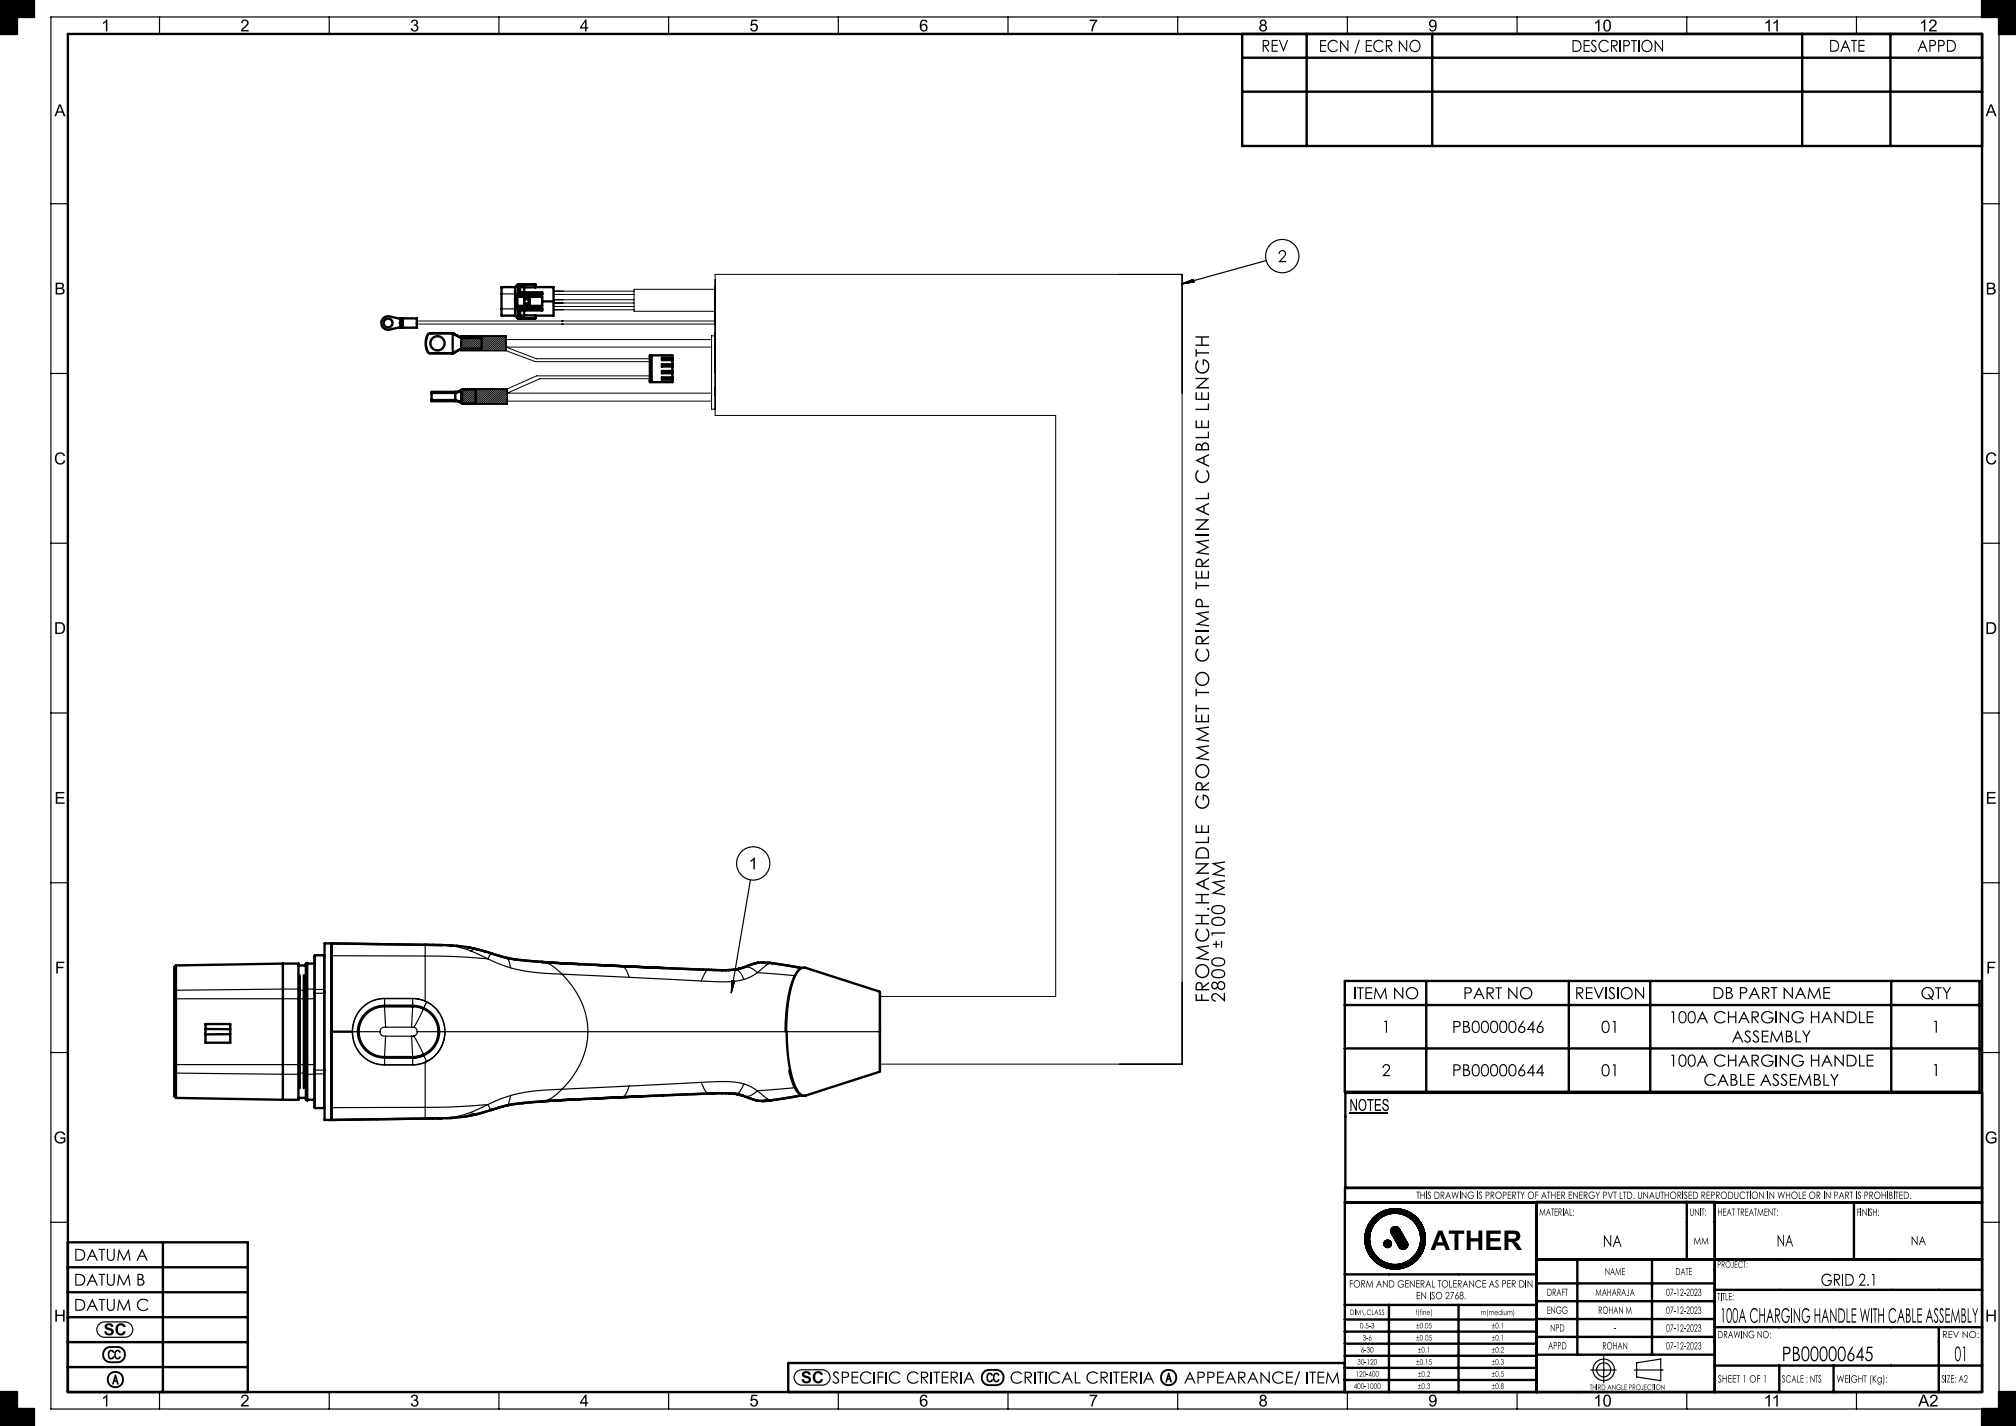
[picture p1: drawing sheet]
<svg xmlns="http://www.w3.org/2000/svg" width="594mm" height="420mm" viewBox="0 0 594 420" stroke-linecap="round" stroke-linejoin="round" font-family="sans-serif">
<defs><g id="words">
<text font-size="8" x="421.5" y="368.2">ATHER</text>
<g font-size="5.9">
<text x="360.9" y="276.4" transform="rotate(-90 360.9 276.4)">100 MM</text>
<text x="356.2" y="295.3" transform="rotate(-90 356.2 295.3)">FROMCH.HANDLE GROMMET TO CRIMP TERMINAL CABLE LENGTH</text>
<text x="360.9" y="295.3" transform="rotate(-90 360.9 295.3)">2800</text>
<text x="506.8" y="389.6">100A CHARGING HANDLE WITH CABLE ASSEMBLY</text>
<text x="525" y="400.9">PB00000645</text>
<text x="575.9" y="400.9">01</text>
</g>
<text font-size="5.3" x="31.2" y="408.1">Ⓐ</text>
<text font-size="5" x="360.9" y="279.4" transform="rotate(-90 360.9 279.4)">±</text>
<g font-size="4.9">
<text x="29.8" y="9.3">1</text>
<text x="70.8" y="9.3">2</text>
<text x="120.8" y="9.3">3</text>
<text x="170.8" y="9.2">4</text>
<text x="220.8" y="9.2">5</text>
<text x="270.8" y="9.3">6</text>
<text x="320.8" y="9.2">7</text>
<text x="370.8" y="9.3">8</text>
<text x="420.8" y="9.3">9</text>
<text x="469.5" y="9.3">10</text>
<text x="519.6" y="9.3">11</text>
<text x="565.5" y="9.3">12</text>
<text x="371.6" y="15.3">REV</text>
<text x="388.6" y="15.3">ECN / ECR NO</text>
<text x="463" y="15.3">DESCRIPTION</text>
<text x="538.9" y="15.3">DATE</text>
<text x="564.9" y="15.3">APPD</text>
<text x="16" y="34.3">A</text>
<text x="585" y="34.3">A</text>
<text x="376.5" y="77.2">2</text>
<text x="16" y="86.7">B</text>
<text x="585" y="86.7">B</text>
<text x="15.9" y="136.8">C</text>
<text x="584.9" y="136.8">C</text>
<text x="15.9" y="186.7">D</text>
<text x="584.9" y="186.7">D</text>
<text x="16" y="236.7">E</text>
<text x="585" y="236.7">E</text>
<text x="220.6" y="256.1">1</text>
<text x="16.2" y="286.7">F</text>
<text x="585.2" y="286.7">F</text>
<text x="398.7" y="294.3">ITEM NO</text>
<text x="431.1" y="294.3">PART NO</text>
<text x="464" y="294.3">REVISION</text>
<text x="504.5" y="294.2">DB PART NAME</text>
<text x="565.8" y="294.3">QTY</text>
<text x="407.1" y="304.2">1</text>
<text x="427.8" y="304.2">PB00000646</text>
<text x="471.7" y="304.2">01</text>
<text x="491.7" y="301.4">100A CHARGING HANDLE</text>
<text x="569.1" y="304.2">1</text>
<text x="510.2" y="307">ASSEMBLY</text>
<text x="407.1" y="317">2</text>
<text x="427.8" y="317">PB00000644</text>
<text x="471.7" y="317">01</text>
<text x="491.7" y="314.1">100A CHARGING HANDLE</text>
<text x="569.1" y="316.9">1</text>
<text x="501.9" y="319.8">CABLE ASSEMBLY</text>
<text x="397.6" y="327.2">NOTES</text>
<text x="15.8" y="336.8">G</text>
<text x="584.8" y="336.8">G</text>
<text x="21.7" y="371.3">DATUM A</text>
<text x="472.2" y="367.2">NA</text>
<text x="523.5" y="367.1">NA</text>
<text x="21.7" y="378.7">DATUM B</text>
<text x="536.4" y="378.7">GRID 2.1</text>
<text x="15.9" y="389.2">H</text>
<text x="21.7" y="386.1">DATUM C</text>
<text x="584.9" y="389.2">H</text>
<text x="30.5" y="393.3">SC</text>
<text x="29.8" y="414.3">1</text>
<text x="70.8" y="414.3">2</text>
<text x="120.8" y="414.3">3</text>
<text x="170.8" y="414.2">4</text>
<text x="220.8" y="414.2">5</text>
<text x="270.8" y="414.3">6</text>
<text x="320.8" y="414.2">7</text>
<text x="370.8" y="414.3">8</text>
<text x="420.8" y="414.3">9</text>
<text x="469.5" y="414.3">10</text>
<text x="519.6" y="414.3">11</text>
<text x="565.2" y="414.3">A2</text>
</g>
<text font-size="3.7" x="563" y="366.7">NA</text>
<g font-size="2.9">
<text x="417.3" y="353.1">THIS DRAWING IS PROPERTY OF ATHER ENERGY PVT LTD. UNAUTHORISED REPRODUCTION IN WHOLE OR IN PART IS PROHIBITED.</text>
<text x="453.5" y="358.1">MATERIAL:</text>
<text x="497.8" y="358.1">UNIT:</text>
<text x="506" y="358.1">HEAT TREATMENT:</text>
<text x="547" y="358.1">FINISH:</text>
<text x="499" y="366.6">MM</text>
<text x="472.9" y="375.6">NAME</text>
<text x="493.6" y="375.6">DATE</text>
<text x="397.5" y="379.2">FORM AND GENERAL TOLERANCE AS PER DIN</text>
<text x="417.2" y="382.6">EN ISO 2768.</text>
<text x="455.8" y="381.7">DRAFT</text>
<text x="470" y="381.7">MAHARAJA</text>
<text x="490.9" y="381.7">07-12-2023</text>
<text x="506" y="383">TITLE:</text>
<text x="455.8" y="387">ENGG</text>
<text x="470.9" y="387">ROHAN M</text>
<text x="490.9" y="387">07-12-2023</text>
<text x="456.7" y="392.2">NPD</text>
<text x="475.5" y="392.2">-</text>
<text x="490.9" y="392.2">07-12-2023</text>
<text x="506.1" y="394.1">DRAWING NO:</text>
<text x="456.1" y="397.4">APPD</text>
<text x="472.1" y="397.5">ROHAN</text>
<text x="490.9" y="397.5">07-12-2023</text>
<text x="506.1" y="407.2">SHEET 1 OF 1</text>
<text x="525" y="407.2">SCALE : NTS</text>
<text x="541.1" y="407.2">WEIGHT (Kg):</text>
<text x="572" y="407.2">SIZE: A2</text>
</g>
<text font-size="2.8" x="572.2" y="394.1">REV NO:</text>
<text font-size="2.6" x="506" y="373.4">PROJECT:</text>
<g font-size="2.2">
<text x="397.7" y="387.3">DIM\.CLASS</text>
<text x="417.1" y="387.3">f(fine)</text>
<text x="436.3" y="387.3">m(medium)</text>
<text x="400.7" y="391.2">0.5-3</text>
<text x="401.5" y="394.8">3-6</text>
<text x="417.2" y="391.2">±0.05</text>
<text x="417.2" y="394.8">±0.05</text>
<text x="439.5" y="391.2">±0.1</text>
<text x="439.5" y="394.8">±0.1</text>
<text x="399.9" y="401.9">30-120</text>
<text x="400.9" y="398.4">6-30</text>
<text x="417.2" y="401.9">±0.15</text>
<text x="417.8" y="398.4">±0.1</text>
<text x="439.5" y="398.4">±0.2</text>
<text x="439.5" y="401.9">±0.3</text>
<text x="399.4" y="405.5">120-400</text>
<text x="417.8" y="405.5">±0.2</text>
<text x="439.5" y="405.5">±0.5</text>
<text x="398.8" y="409">400-1000</text>
<text x="417.8" y="409">±0.3</text>
<text x="439.5" y="409">±0.8</text>
<text x="468.4" y="409.4">THIRD ANGLE PROJECTION</text>
</g>
</g></defs>
<g fill="none" stroke="#000" stroke-width=".35">
<path d="M0 1.2h10M0 1.1h10M0 1h10M0 .9h10M0 .8h10M0 .7h10M0 .6h10M0 .5h10M0 .4h10M0 .3h10M0 .2h10M0 .1h10"/>
<path d="M0 0h10M0 10h5M0 9.9h5M0 9.8h5M0 9.7h5M0 9.6h5M0 9.5h5M0 9.4h5M0 9.3h5M0 9.2h5M0 9.1h5M0 9h5"/>
<path d="M0 8.9h5M0 8.8h5M0 8.7h5M0 8.6h5M0 8.5h5M0 8.4h5M0 8.3h5M0 8.2h5M0 8.1h5M0 8h5M0 7.9h5M0 7.8h5"/>
<path d="M0 7.7h5M0 7.6h5M0 7.5h5M0 7.4h5M0 7.3h5M0 7.2h5M0 7.1h5M0 7h5M0 6.9h5M0 6.8h5M0 6.7h5M0 6.6h5"/>
<path d="M0 6.5h5M0 6.4h5M0 6.3h5M0 6.2h5M0 6.1h5M0 6h5M0 5.9h5M0 5.8h5M0 5.7h5M0 5.6h5M0 5.5h5M0 5.4h5"/>
<path d="M0 5.3h5M0 5.2h5M0 5.1h5M0 5h5M0 4.9h10M0 4.8h10M0 4.7h10M0 4.6h10M0 4.5h10M0 4.4h10M0 4.3h10M0 4.2h10"/>
<path d="M0 4.1h10M0 4h10M0 3.9h10M0 3.8h10M0 3.7h10M0 3.6h10M0 3.5h10M0 3.4h10M0 3.3h10M0 3.2h10M0 3.1h10M0 3h10"/>
<path d="M0 2.9h10M0 2.8h10M0 2.7h10M0 2.6h10M0 2.5h10M0 2.4h10M0 2.3h10M0 2.2h10M0 2.1h10M0 2h10M0 1.9h10M0 1.8h10"/>
<path d="M0 1.7h10M0 1.6h10M0 1.5h10M0 1.4h10M0 1.3h10M47 5v5M97 5v5M147 5v5M197 5v5M247 5v5M297 5v5M347 5v5"/>
<path d="M397 5v5M447 5v5M497 5v5M547 5v5M584 1.2h10M584 1.1h10M584 1h10M584 .9h10M584 .8h10M584 .7h10M584 .6h10M584 .5h10"/>
<path d="M584 .4h10M584 .3h10M584 .2h10M584 .1h10M584 0h10M584 4.9h10M584 4.8h10M584 4.7h10M584 4.6h10M584 4.5h10M584 4.4h10M584 4.3h10"/>
<path d="M584 4.2h10M584 4.1h10M584 4h10M584 3.9h10M584 3.8h10M584 3.7h10M584 3.6h10M584 3.5h10M584 3.4h10M584 3.3h10M584 3.2h10M584 3.1h10"/>
<path d="M584 3h10M584 2.9h10M584 2.8h10M584 2.7h10M584 2.6h10M584 2.5h10M584 2.4h10M584 2.3h10M584 2.2h10M584 2.1h10M584 2h10M584 1.9h10"/>
<path d="M584 1.8h10M584 1.7h10M584 1.6h10M584 1.5h10M584 1.4h10M584 1.3h10M589 10h5M589 9.9h5M589 9.8h5M589 9.7h5M589 9.6h5M589 9.5h5"/>
<path d="M589 9.4h5M589 9.3h5M589 9.2h5M589 9.1h5M589 9h5M589 8.9h5M589 8.8h5M589 8.7h5M589 8.6h5M589 8.5h5M589 8.4h5M589 8.3h5"/>
<path d="M589 8.2h5M589 8.1h5M589 8h5M589 7.9h5M589 7.8h5M589 7.7h5M589 7.6h5M589 7.5h5M589 7.4h5M589 7.3h5M589 7.2h5M589 7.1h5"/>
<path d="M589 7h5M589 6.9h5M589 6.8h5M589 6.7h5M589 6.6h5M589 6.5h5M589 6.4h5M589 6.3h5M589 6.2h5M589 6.1h5M589 6h5M589 5.9h5"/>
<path d="M589 5.8h5M589 5.7h5M589 5.6h5M589 5.5h5M589 5.4h5M589 5.3h5M589 5.2h5M589 5.1h5M589 5h5M589 5v410M594 5h-579v410h579M15 60h5"/>
<path d="M373.1 76.7l-24.8 6.9M584 60h5M117.8 93.9v2.5M118.8 93.8v2.7M118.8 93.8h.1M118.8 96.5h.1M125.9 98.7l.2 .1M126.1 98.8l-.4 2v1.3l.4 1.3M126.8 98.4l-.7 .4M126.8 98.1v.3M126.8 98.4h6.5M133.3 98.4h.1"/>
<path d="M133.3 98.1v.3M133.3 98.4v5.5M133.4 98.4l.1 .1M133.5 98.5v5.2M133.5 98.5l2.4 1.1-.4-.3M133.5 98.2l-.1 .2M133.7 98.3l-.2 .2M147.8 91h12M147.8 86.6h12M348.3 83.6l3.3-1.3 .2 .7zM351.4 83.1l.4-.1-1.4 .3M351.6 82.3l-.4 .2"/>
<path d="M351.7 82.4l-1.4 .4M351.7 82.5l-1.8 .5M351.7 82.6l-2.7 .7M351.7 82.7l-3.2 .9M351.8 82.8l-2.3 .6M351.8 82.8l-1.9 .5M15 110h5M126.1 103.4l.7 .5M126.1 103.4l-.2 .1M126.8 103.9v.2M126.8 103.9h6.5M127.2 117.7h7"/>
<path d="M127.2 115.9h7M133.3 103.9v.2M133.3 103.9h.1M133.4 103.8l.1 .3M133.5 103.7l.2 .2M133.5 103.7l-.1 .1M135.6 102.8l.3-.1-2.4 1M584 110h5M15 160h5M584 160h5M15 210h5M584 210h5"/>
<path d="M15 260h5M221.1 259.1l-5.6 33.3M584 260h5M125.3 278.3v3.3M130.1 278.4l4.3 .4 4.2 1.3M140.5 279.6h-.7l-1.2 .5M140.5 279.6h.1M51.3 294.2h41.3M87.9 291.3l-36.1 .4-.5 .3M87.9 291.7h2.2M90.5 291.2l-.4 .1M90.5 291.3h2.1"/>
<path d="M92.6 292.5h.3M92.9 291.4l-.3 .2M92.9 291.4v1.1M92.9 281.4v10M92.9 292.5v22.7M92.9 292.5h2.5M92.9 291.4h2.5M95.4 292.5h.2M95.4 291.4v1.1M95.4 291.4l.2 .2M95.4 281.4v10M95.4 292.5v22.7"/>
<path d="M97.6 281.5l27.7 .1M113.3 296.3v.3M113.3 296.6a7.4 7.4 0 0 0-7.5 7.3M113.3 296.6l.3 5.9M113.3 294.1l-2 .2-1.6 .6-1.6 .8-1.5 1.3-1.1 1.4-.9 1.7-.5 1.8-.2 2M113.3 294.1h.1M113.3 294.1v2.1M113.3 296.2v.1M113.3 294.1l8.3 .1M121.6 296.3h.1M121.6 296.3v.3h-8.3M121.6 294.2v2.1"/>
<path d="M121.6 296.3v.3M121.6 296.6l1.6 .1 1.6 .6M121.6 296.6l-.3 5.9M121.6 294.1v.1M121.6 294.1l1.9 .2 1.8 .6M124.8 297.3l.9 .5a7.3 7.3 0 0 1 3.3 6.1M124.8 297.3l-2.8 5.3M124.9 297l-.1 .3M125.3 281.6a189.2 189.2 0 0 1 18.5 .8M125.3 281.6v13.2M125.3 294.8l2.3 1.4 1.9 2.2 1.2 2.5 .4 3M125.3 294.8l-1.7-.5-1.6-.2h-9l-2.1 .3a9.8 9.8 0 0 0-7.1 9v.5"/>
<path d="M125.3 294.8v.1M125.3 294.9l.4 .2M125.7 295.1h.1M125.7 295.1l-.9 1.9M125.7 295.1l2.3 1.6 1.6 2.1 1.1 2.4 .3 2.6M138.6 280.1l5.2 2.3M143.8 282.4l3.4 1.5 3.2 1.1M144.8 280.8l-1 1.6M144.8 280.8h.1M149.5 282.2l.9 2.8M150.4 285l6.4 1.3 8.8 .6M159.6 283.3a9.8 9.8 0 0 1 6 3.6"/>
<path d="M165.2 283.7l11.7 .6M165.6 286.9a23.7 23.7 0 0 1 7.6 17M165.6 286.9l19.8 1M183.1 284.6a2.44 2.44 0 0 1 1.9 2.2l.4 1.1M185.4 287.9l21.2 1M208.7 285.6a1.93 1.93 0 0 0-1.3 1.5l-.8 1.8M215.7 288.8v.3M215.8 288.8l-.2 1.2M215.9 291l.3-2.1-.6 3M215.9 288.8l-.3 1.7M216 288.9l-.5 2.5M216 288.9l-.5 3"/>
<path d="M216.2 289.6l.2-.7-.4 1.6M216.4 288.9v.3M216.4 288.9l-.9 3.5M216.4 288.9l-.7-.1-.2 3.6M216.8 285.6a3.8 3.8 0 0 1 2.4 2.9M217.7 285.3l-.5 .1M219.1 284.9a4 4 0 0 1 4 1.6M219.2 288.5l-2.2 .4-2.5 .3-7.9-.3M222.6 283.7a7 7 0 0 1 3.6 .3M223.1 286.5l-1.8 1.1-2.1 .9M223.1 286.5l11.1 .9M226.2 284l-3.1 2.5"/>
<path d="M227.4 283.7l-1.2 .3M237.2 285a3.2 3.2 0 0 0-2.9 2.6l-1 3-.8 3.9-.5 4.7-.2 4.7M259.1 292v11.9M15 310h5M51.3 313.6h41.3M51.3 315.7l.5 .4 36.1 .3M87.9 316.1h2.2M90.1 316.4l.4 .1M90.5 316.4h2.1M92.6 316.1l.3 .2M92.6 315.2h.3M92.9 315.2v1.1"/>
<path d="M92.9 316.3v10.1M92.9 315.2h2.5M92.9 316.3h2.5M95.4 315.2v1.1M95.4 315.2h.2M95.4 316.3v10.1M95.6 316.1l-.2 .2M97.6 303.9v5.6M103.8 303.9l.2 1.8a9.4 9.4 0 0 0 8.7 8h9.5l3.1-.8M103.8 303.9h.1M103.9 303.9h1.9M103.9 303.9h.1"/>
<path d="M103.9 303.9l.4 2.7a9.3 9.3 0 0 0 9 7M105.8 303.9a7.4 7.4 0 0 0 7.5 7.3M105.8 303.9h6.2M112 303.9a1.38 1.38 0 0 0 1.6 1.3M113.3 311.2v2.4M113.3 311.2h8.3M113.3 313.6h.1M113.6 305.2l-.3 6M113.6 302.5l-.6 .1a1.19 1.19 0 0 0-1 1.3M113.6 302.5h7.7M113.6 305.2h7.7M121.3 302.5l.7 .1"/>
<path d="M121.3 305.2l.3 6M121.6 313.6h-8.3M121.6 313.6h.1M121.6 311.2v2.4M122 302.6l.7 .4 .2 .9M122 305.1l2.8 5.4M122 305.1l-.7 .1M122.1 311.2v.2M122.1 311.2h-.5M122.1 311.4v.1M122.9 303.9h6.1M122.9 303.9a1.17 1.17 0 0 1-.9 1.2"/>
<path d="M124.8 310.5l.1 .2M124.8 310.5l-2.7 .7M124.8 310.8l.9 1.8M125.3 312.9v13.3M125.3 312.8l-1.8 .6-1.9 .2M125.3 312.8v.1M125.7 312.6l-.4 .2M125.7 312.6h.1M129 303.9a7.3 7.3 0 0 1-4.2 6.6M131 303.8v.1M131 303.9l-.1 1.8-.5 1.7a9.6 9.6 0 0 1-4.7 5.2M131 303.9h.1"/>
<path d="M131 303.9h-1.6M131.1 303.9h42.1M131.1 303.9l-.4 2.9-1.2 2.6-1.9 2.1-2.3 1.4M173.2 303.9h58.6M173.2 303.9a24.3 24.3 0 0 1-7.6 16.9M185.4 319.9l-1 2.4-.6 .6-.6 .3M185.4 319.9l-19.8 .9M206.6 318.8l.5 1a3.6 3.6 0 0 0 1.6 2.3M206.6 318.8l7.8-.2 2.6 .2 2.2 .4M206.6 318.8l-21.2 1.1M219.2 319.2a3.8 3.8 0 0 1-2.4 3M219.2 319.2l2.2 .9 1.7 1.2"/>
<path d="M231.8 303.9h27.3M259.1 303.9v11.8M584 310h5M125.3 326.2v3.2M125.3 326.2h-27.7M138.6 327.7a24.8 24.8 0 0 1-8.5 1.7M138.6 327.7l1 .4h.9M143.8 325.3l1 1.6M143.8 325.3l-5.2 2.4M143.8 325.3a189.4 189.4 0 0 1-18.5 .9M144.9 326.9h-.1M150.4 322.7l-.9 2.8"/>
<path d="M150.4 322.7l-3 1-3.6 1.6M165.6 320.8a9.4 9.4 0 0 1-6 3.6M165.6 320.8l-8.8 .6-6.4 1.3M176.9 323.5l-11.7 .5M217.2 322.3l.8 .2M223.1 321.3a4 4 0 0 1-4 1.5M223.1 321.3l3.1 2.4M226.2 323.7a7 7 0 0 1-3.6 .3M226.2 323.7l1.2 .3M234.2 320.4l-11.1 .9M15 360h5M403.6 360h1.8"/>
<path d="M403.8 359.7h1.8M404 359.4h1.9M404.2 359.2h2M404.5 358.9h2.1M404.7 358.6h2.3M405.1 358.3h2.4M405.4 358h2.7M405.4 359.9h-1.8M405.5 359.8l-1.8 .1M405.6 359.7l-1.8 .1M405.7 359.6h-1.9M405.8 357.7h3.1"/>
<path d="M405.8 359.5l-1.9 .1M405.9 359.4l-1.9 .1M406 359.3h-1.9M406.1 357.5h3.7M406.1 359.2l-2 .1M406.3 357.4h9.5M406.3 359.1h-2.1M406.4 359h-2.1M406.4 357.3h9.3M406.5 358.9l-2.1 .1M406.6 357.2h9M406.6 357.1h8.9"/>
<path d="M406.7 358.8h-2.2M406.8 357.1h8.5M406.8 358.7l-2.2 .1M406.9 358.6l-2.2 .1M406.9 357h8.3M407.1 356.9h7.9M407.1 358.5h-2.3M407.2 356.8h7.7M407.3 358.4l-2.4 .1M407.4 356.8h7.3M407.4 358.3l-2.4 .1M407.6 356.7h6.9"/>
<path d="M407.6 358.2h-2.5M407.8 356.6h6.5M407.8 358.1l-2.6 .1M407.9 356.6h6.3M408 358l-2.7 .1M408.1 356.5h5.9M408.3 357.9h-2.8M408.4 356.4h5.3M408.5 357.8l-2.9 .1M408.7 356.3h4.8M408.8 357.7l-3.1 .1M408.8 356.3h4.5"/>
<path d="M409.2 356.2h3.7M409.2 357.6l-3.4 .1M409.6 357.5l-3.6 .1M409.6 356.1h2.9M410.3 356h1.5M410.5 357.4h-4.3M411.6 357.4h4.4M412.3 357.5h3.7M412.5 357.5l3.7 .1M412.9 357.6l3.4 .1M413.2 357.7h3.1M413.3 357.7l3.1 .1"/>
<path d="M413.6 357.8l3 .1M413.8 357.9h2.9M414 358h2.7M414.1 358l2.7 .1M414.3 358.1l2.6 .1M414.5 358.2h2.5M414.6 358.3h2.5M414.7 358.3l2.4 .1M414.9 358.4l2.3 .1M415 358.5h2.3M415.1 358.6h2.3M415.2 358.6l2.3 .1"/>
<path d="M415.3 358.7l2.2 .1M415.4 358.8h2.2M415.6 358.9h2.1M415.6 358.9l2.1 .1M415.7 359h2.1M415.8 359.1h2.1M415.9 359.2h2M416 359.2l2 .1M416.1 359.3h1.9M416.2 359.4h1.9M416.2 359.4l1.9 .1M416.3 359.5l1.9 .1"/>
<path d="M416.4 359.6h1.9M416.5 359.7h1.8M416.5 359.7l1.9 .1M416.6 359.8l1.8 .1M416.7 359.9h1.8M416.7 360h1.8M584 360h5M402.1 365.1h1.4M402.1 365h1.4M402.1 364.9h1.4M402.1 364.8h1.4M402.1 364.7h1.4"/>
<path d="M402.1 365.2h1.5M402.1 364.6h1.4M402.1 365.3h1.5M402.1 364.6h1.5M402.1 365.4h1.5M402.1 364.4h1.5M402.2 365.5h1.4M402.2 364.3h1.4M402.2 365.6h1.4M402.2 365.7h1.4M402.2 365.8h1.4M402.2 364h1.4"/>
<path d="M402.2 365.9h1.4M402.2 366h1.4M402.2 366.1h1.4M402.2 363.7h1.4M402.2 366.2h1.5M402.2 366.3h1.5M402.3 366.4h1.4M402.3 363.4h1.4M402.3 366.5h1.4M402.3 366.6h1.4M402.3 366.7h1.5M402.3 363.1h1.5"/>
<path d="M402.3 366.8h1.5M402.4 366.9h1.4M402.4 362.9h1.4M402.4 367h1.4M402.4 367h1.5M402.4 367.1h1.5M402.4 367.2h1.5M402.4 362.6h1.5M402.5 367.3h1.4M402.5 367.3h1.5M402.5 367.4h1.5M402.5 367.5h1.5"/>
<path d="M402.5 362.3h1.5M402.5 367.6h1.5M402.6 367.6h1.5M402.6 367.7h1.5M402.6 367.8h1.5M402.6 362h1.5M402.6 367.9h1.6M402.7 367.9h1.5M402.7 368h1.5M402.7 368.1h1.6M402.7 361.7h1.6M402.7 368.1l1.6 .1"/>
<path d="M402.8 368.2h1.5M402.8 368.3h1.6M402.8 368.4h1.6M402.9 361.4h1.5M402.9 368.4l1.6 .1M402.9 368.5h1.6M402.9 368.6h1.6M402.9 361.2h1.6M403 368.7h1.6M403 368.8h1.7M403.1 368.9h1.6M403.1 360.9h1.6"/>
<path d="M403.1 369h1.7M403.2 369h1.6M403.2 369.1h1.6M403.2 369.2h1.7M403.2 360.6h1.7M403.3 369.2l1.7 .1M403.3 369.3h1.7M403.3 369.4h1.8M403.4 369.5h1.7M403.4 360.3h1.7M403.4 369.5l1.8 .1M403.5 369.6h1.7"/>
<path d="M403.5 369.7h1.8M403.6 364.5h-1.5M403.6 364.3h-1.4M403.6 369.8h1.8M403.6 364.2h-1.4M403.6 364.1h-1.4M403.6 364h-1.4M403.6 363.9h-1.4M403.6 363.8h-1.4M403.6 369.8l1.8 .1M403.6 363.7h-1.4M403.7 363.6h-1.5"/>
<path d="M403.7 363.5h-1.5M403.7 369.9h1.8M403.7 363.4h-1.4M403.7 363.3h-1.4M403.7 370h1.9M403.7 363.2h-1.4M403.8 363.1l-1.5 .1M403.8 370.1h1.8M403.8 363h-1.5M403.8 362.9h-1.4M403.8 370.1l1.9 .1M403.8 362.8h-1.4"/>
<path d="M403.9 362.7h-1.5M403.9 370.2h1.9M403.9 362.6h-1.5M403.9 370.3h1.9M403.9 362.5h-1.4M404 362.4h-1.5M404 370.3l1.9 .1M404 362.3h-1.5M404.1 362.2h-1.6M404.1 370.4l1.9 .1M404.1 362.1h-1.5M404.1 362l-1.5 .1"/>
<path d="M404.1 370.5h2M404.2 370.6h2M404.2 361.9h-1.6M404.2 361.8h-1.5M404.2 370.6l2.1 .1M404.3 361.7l-1.6 .1M404.3 370.7h2M404.3 361.6h-1.5M404.3 370.8h2.1M404.4 361.5h-1.6M404.4 361.4l-1.6 .1M404.4 370.9h2.1"/>
<path d="M404.5 361.3h-1.6M404.5 370.9l2.2 .1M404.5 361.2h-1.6M404.6 371h2.1M404.6 361.1h-1.6M404.6 371.1h2.2M404.6 361h-1.6M404.7 360.9l-1.6 .1M404.7 371.2h2.3M404.8 360.8h-1.7M404.8 371.2l2.3 .1M404.8 360.7h-1.6"/>
<path d="M404.9 371.3h2.3M404.9 360.6l-1.7 .1M404.9 371.4h2.4M405 360.5h-1.7M405 371.4l2.5 .1M405 360.4h-1.7M405.1 360.3l-1.7 .1M405.1 371.5l2.5 .1M405.2 371.6h2.5M405.2 360.2h-1.8M405.2 371.7h2.7M405.3 360.1h-1.8"/>
<path d="M405.3 360l-1.7 .1M405.3 371.7l2.8 .1M405.4 371.8l2.9 .1M405.5 371.9h2.9M405.6 372h3M405.7 372l3.2 .1M405.8 372.1l3.4 .1M406 372.2h3.4M406 372.3h3.8M406.1 372.3l4.3 .1M406.3 372.4h9.6M406.3 372.5h9.5"/>
<path d="M406.5 372.6h9.1M406.6 372.6h8.9M406.8 372.7h8.5M406.8 372.8h8.5M407 372.8h8.1M407.2 372.9h7.7M407.4 373h7.4M407.5 373.1h7.2M407.7 373.1h6.8M407.7 366.4h2.3M407.7 366.3l2.3 .1M407.7 366.3h2.3"/>
<path d="M407.7 366.5h2.2M407.7 366.2h2.2M407.8 366.6h2.1M407.8 366.1h2.1M407.8 366.7h2.1M407.8 366h2.1M407.8 366.8h2.1M407.8 365.9h2.1M407.9 373.2h6.4M407.9 366.9h1.9M407.9 365.8h1.9M408 367h1.7"/>
<path d="M408 365.7h1.7M408 367.1h1.7M408 365.6h1.7M408.1 373.3h5.9M408.1 367.2h1.5M408.1 365.5h1.5M408.2 367.2h1.3M408.2 365.5h1.3M408.2 373.4h5.7M408.3 367.3h1.1M408.3 365.4h1.1M408.5 373.4h5.1"/>
<path d="M408.5 367.4h.7M408.5 365.3h.7M408.8 373.5h4.5M409.1 373.6h3.9M409.3 373.7h3.5M409.8 362.6l2.9 .1M409.8 362.5l2.9 .1M409.8 362.7h2.9M409.8 362.5h2.8M409.8 362.8h3M409.8 362.4h2.8M409.8 362.8l3 .1"/>
<path d="M409.8 362.3h2.7M409.8 362.9h3.1M409.8 363h3.1M409.8 362.2h2.7M409.8 363l3.2 .1M409.8 373.7h2.5M409.9 362.1h2.5M409.9 363.1l3.1 .1M409.9 362h2.4M409.9 363.2h3.1M409.9 363.3h3.2M409.9 363.3l2.4 4a1.36 1.36 0 0 0 1.8 .5 1.36 1.36 0 0 0 .5-1.9"/>
<path d="M410 361.9h2.3M410 363.3l3.1 .1M410 361.8h2.2M410 363.4l3.2 .1M410.1 363.5h3.1M410.1 363.6h3.2M410.1 361.7h2M410.2 363.6l3.1 .1M410.2 361.6h1.8M410.2 363.7l3.2 .1M410.2 363.8h3.2M410.3 363.9h3.1"/>
<path d="M410.3 361.5h1.6M410.3 363.9l3.2 .1M410.4 361.5h1.5M410.4 364l3.1 .1M410.4 364.1h3.2M410.4 364.1l3.2 .1M410.5 361.4h1.2M410.5 364.2l3.2 .1M410.5 364.3l3.2 .1M410.6 364.4h3.1M410.6 364.4l3.2 .1M410.7 364.5l3.1 .1"/>
<path d="M410.7 361.3h.8M410.7 364.6l3.2 .1M410.8 364.7h3.1M410.8 364.7l3.1 .1M410.8 364.8l3.2 .1M410.9 364.9h3.1M410.9 365h3.2M411 365l3.1 .1M411 365.1l3.2 .1M411.1 365.2h3.1M411.1 365.2l3.1 .1M411.1 365.3l3.2 .1"/>
<path d="M411.2 365.4l3.1 .1M411.2 365.5h3.2M411.3 365.5l3.1 .1M411.3 365.6l3.2 .1M411.3 365.7l3.2 .1M411.4 365.8h3.1M411.4 365.8l3.2 .1M411.5 365.9l3.1 .1M411.5 366l3.2 .1M411.6 366.1h3.1M411.6 366.1l3.1 .1M411.6 366.2l3.2 .1"/>
<path d="M411.7 366.3l3.1 .1M411.7 366.4h3.1M411.8 366.4l3 .1M411.8 366.5l3 .1M411.9 366.6h2.9M411.9 366.7h2.9M412 366.8h2.8M412 366.9h2.8M412.1 366.9h2.7M412.1 367h2.6M412.2 367.1h2.5M412.2 367.2h2.5"/>
<path d="M412.2 367.2h2.4M412.3 367.3h2.3M412.3 361.9a1.36 1.36 0 0 0-1.9-.5 1.36 1.36 0 0 0-.5 1.9M412.3 361.9l2.3 4M412.3 367.4h2.2M412.4 367.5h2.1M412.4 367.5h2M412.5 367.6h1.8M412.6 367.7h1.6M412.8 367.8h1.3M412.8 372.2h3.4M412.8 367.8h1.2"/>
<path d="M413.1 367.9h.7M413.7 371.9h2.9M414.4 371.6h2.5M414.9 371.3h2.3M415.4 371h2.1M415.8 370.7h2M416 372.3l-4.3 .1M416 370.5h2M416.1 372.3h-3.7M416.3 372.1l-3.4 .1M416.4 370.2h1.8M416.4 372l-3.2 .1"/>
<path d="M416.5 372h-3M416.6 369.9h1.8M416.7 371.8l-2.9 .1M416.8 371.7l-2.8 .1M416.8 360l1.8 .1M416.9 360.1h1.7M416.9 371.7h-2.7M416.9 369.6h1.7M416.9 360.2h1.8M417 360.3h1.7M417 360.3l1.7 .1M417 371.5l-2.5 .1"/>
<path d="M417.1 360.4h1.7M417.1 371.4l-2.4 .1M417.1 369.3h1.7M417.1 360.5h1.7M417.2 360.6h1.7M417.2 371.4h-2.4M417.2 360.6l1.7 .1M417.3 360.7h1.7M417.3 369h1.7M417.3 371.2l-2.3 .1M417.4 360.8h1.6M417.4 360.9h1.6"/>
<path d="M417.4 371.2h-2.2M417.4 360.9l1.7 .1M417.5 361h1.6M417.5 371.1h-2.2M417.5 368.7h1.6M417.5 361.1h1.6M417.6 361.2h1.6M417.6 370.9l-2.1 .1M417.6 368.5h1.6M417.7 361.3h1.5M417.7 361.4h1.6M417.7 370.9h-2.1"/>
<path d="M417.7 361.4l1.6 .1M417.8 361.5h1.5M417.8 370.8h-2.1M417.8 368.2h1.5M417.8 361.6h1.6M417.8 361.7h1.6M417.9 361.7l1.5 .1M417.9 370.6l-2.1 .1M417.9 361.8h1.5M417.9 367.9h1.5M417.9 361.9h1.6M418 370.6h-2.1"/>
<path d="M418 362h1.5M418 362l1.5 .1M418 362.1h1.5M418.1 367.6h1.5M418.1 370.4l-2 .1M418.1 362.2h1.5M418.1 362.3h1.5M418.1 370.3l-1.9 .1M418.1 362.4h1.5M418.2 367.3h1.4M418.2 362.5h1.5M418.2 370.3h-1.9"/>
<path d="M418.2 362.6h1.5M418.2 362.7h1.5M418.3 367h1.4M418.3 362.8h1.4M418.3 370.1l-1.9 .1M418.3 362.9h1.4M418.3 362.9h1.5M418.3 363h1.5M418.3 366.8h1.5M418.3 370.1h-1.8M418.3 363.1h1.5M418.4 363.1l1.4 .1"/>
<path d="M418.4 363.2h1.4M418.4 366.5h1.4M418.4 363.3h1.4M418.4 370h-1.8M418.4 363.4h1.5M418.4 363.5h1.5M418.5 366.2h1.4M418.5 363.6h1.4M418.5 363.7h1.4M418.5 369.8l-1.8 .1M418.5 363.8h1.4M418.5 365.9h1.4"/>
<path d="M418.5 363.9h1.4M418.5 364h1.4M418.5 364.1h1.5M418.5 365.7h1.5M418.5 365.6h1.5M418.5 364.2h1.5M418.5 369.8h-1.7M418.5 364.3h1.5M418.6 364.4h1.4M418.6 365.4h1.4M418.6 365.3h1.4M418.6 364.5h1.4"/>
<path d="M418.6 365.2h1.4M418.6 364.6h1.4M418.6 365.1h1.4M418.6 364.7h1.4M418.6 364.9h1.4M418.6 364.8h1.4M418.6 369.7h-1.8M418.7 369.5l-1.8 .1M418.7 369.5h-1.7M418.8 369.4h-1.7M418.8 369.2l-1.6 .1M418.9 369.2h-1.7"/>
<path d="M418.9 369.1h-1.6M419 369h-1.6M419.1 368.9h-1.7M419.1 368.8h-1.6M419.2 368.7h-1.7M419.2 368.6h-1.6M419.2 368.4l-1.5 .1M419.3 368.4h-1.6M419.3 368.3h-1.6M419.4 368.1l-1.6 .1M419.4 368.1h-1.5M419.4 368h-1.5"/>
<path d="M419.5 367.9h-1.6M419.5 367.8h-1.5M419.5 367.7h-1.5M419.6 367.6h-1.5M419.6 367.5h-1.5M419.6 367.4h-1.5M419.7 367.3h-1.5M419.7 367.2h-1.5M419.7 367.1h-1.5M419.7 367h-1.4M419.8 366.9h-1.5M419.8 366.8h-1.5"/>
<path d="M419.8 366.7h-1.4M419.8 366.6h-1.4M419.8 366.5h-1.4M419.9 366.4h-1.5M419.9 366.3h-1.5M419.9 366.2h-1.4M419.9 366.1h-1.4M419.9 366h-1.4M419.9 365.9h-1.4M419.9 365.8h-1.4M419.9 365.7h-1.4M420 365.5h-1.5"/>
<path d="M420 365.4h-1.4M420 365h-1.4M29.2 390l1-.6 .6-.1h6.1a2.26 2.26 0 0 1 2.2 2.3 2.26 2.26 0 0 1-2.2 2.3h-6.1a2.26 2.26 0 0 1-2.1-1.4 2.26 2.26 0 0 1 .5-2.5zM472.5 399.5v7.8M0 410.1h5M0 410h5M0 419.9h10M0 419.8h10M0 419.7h10M0 419.6h10M0 419.5h10M0 419.4h10"/>
<path d="M0 419.3h10M0 419.2h10M0 419.1h10M0 419h10M0 418.9h10M0 418.8h10M0 418.7h10M0 418.6h10M0 418.5h10M0 418.4h10M0 418.3h10M0 418.2h10"/>
<path d="M0 418.1h10M0 418h10M0 417.9h10M0 417.8h10M0 417.7h10M0 417.6h10M0 417.5h10M0 417.4h10M0 417.3h10M0 417.2h10M0 417.1h10M0 417h10"/>
<path d="M0 416.9h10M0 416.8h10M0 416.7h10M0 416.6h10M0 416.5h10M0 416.4h10M0 416.3h10M0 416.2h10M0 416.1h10M0 416h10M0 415.9h10M0 415.8h10"/>
<path d="M0 415.7h10M0 415.6h10M0 415.5h10M0 415.4h10M0 415.3h10M0 415.2h10M0 415.1h10M0 415h10M0 414.9h5M0 414.8h5M0 414.7h5M0 414.6h5"/>
<path d="M0 414.5h5M0 414.4h5M0 414.3h5M0 414.2h5M0 414.1h5M0 414h5M0 413.9h5M0 413.8h5M0 413.7h5M0 413.6h5M0 413.5h5M0 413.4h5"/>
<path d="M0 413.3h5M0 413.2h5M0 413.1h5M0 413h5M0 412.9h5M0 412.8h5M0 412.7h5M0 412.6h5M0 412.5h5M0 412.4h5M0 412.3h5M0 412.2h5"/>
<path d="M0 412.1h5M0 412h5M0 411.9h5M0 411.8h5M0 411.7h5M0 411.6h5M0 411.5h5M0 411.4h5M0 411.3h5M0 411.2h5M0 411.1h5M0 411h5"/>
<path d="M0 410.9h5M0 410.8h5M0 410.7h5M0 410.6h5M0 410.5h5M0 410.4h5M0 410.3h5M0 410.2h5M47 410v5M97 410v5M147 410v5M197 410v5"/>
<path d="M234.6 404.1l1-.6 .6-.1h6.1a2.26 2.26 0 0 1 2.3 2.3 2.26 2.26 0 0 1-2.3 2.3h-6.1a2.26 2.26 0 0 1-2-1.4 2.26 2.26 0 0 1 .4-2.5zM247 410v5M257.6 404v3.5M261.1 404v3.5M274.4 404v3.5M283.1 404v3.5M297 410v5M305 404v3.5M308.1 404v3.5M327.3 404v3.5M336.1 404v3.5M347 410v5"/>
<path d="M385.2 404v3.5M397 410v5M447 410v5M468.7 403.5h7.5M481.5 403.5h8.5M482.2 401.4l7.1-1.1v6.4l-7.1-1.2zM497 410v5M547 410v5M584 420h10M584 419.9h10M584 419.8h10M584 419.7h10"/>
<path d="M584 419.6h10M584 419.5h10M584 419.4h10M584 419.3h10M584 419.2h10M584 419.1h10M584 419h10M584 418.9h10M584 418.8h10M584 418.7h10M584 418.6h10M584 418.5h10"/>
<path d="M584 418.4h10M584 418.3h10M584 418.2h10M584 418.1h10M584 418h10M584 417.9h10M584 417.8h10M584 417.7h10M584 417.6h10M584 417.5h10M584 417.4h10M584 417.3h10"/>
<path d="M584 417.2h10M584 417.1h10M584 417h10M584 416.9h10M584 416.8h10M584 416.7h10M584 416.6h10M584 416.5h10M584 416.4h10M584 416.3h10M584 416.2h10M584 416.1h10"/>
<path d="M584 416h10M584 415.9h10M584 415.8h10M584 415.7h10M584 415.6h10M584 415.5h10M584 415.4h10M584 415.3h10M584 415.2h10M584 415.1h10M584 415h10M589 410.1h5"/>
<path d="M589 410h5M589 414.9h5M589 414.8h5M589 414.7h5M589 414.6h5M589 414.5h5M589 414.4h5M589 414.3h5M589 414.2h5M589 414.1h5M589 414h5M589 413.9h5"/>
<path d="M589 413.8h5M589 413.7h5M589 413.6h5M589 413.5h5M589 413.4h5M589 413.3h5M589 413.2h5M589 413.1h5M589 413h5M589 412.9h5M589 412.8h5M589 412.7h5"/>
<path d="M589 412.6h5M589 412.5h5M589 412.4h5M589 412.3h5M589 412.2h5M589 412.1h5M589 412h5M589 411.9h5M589 411.8h5M589 411.7h5M589 411.6h5M589 411.5h5"/>
<path d="M589 411.4h5M589 411.3h5M589 411.2h5M589 411.1h5M589 411h5M589 410.9h5M589 410.8h5M589 410.7h5M589 410.6h5M589 410.5h5M589 410.4h5M589 410.3h5"/>
<path d="M589 410.2h5"/>
<circle cx="377.8" cy="75.4" r="4.9"/>
<circle cx="221.9" cy="254.3" r="4.9"/>
<circle cx="408.8" cy="366.4" r="1.11"/>
<circle cx="411.1" cy="364.9" r="7.5"/>
<circle cx="411.1" cy="364.9" r="8.9"/>
<circle cx="472.5" cy="403.5" r="3.2"/>
<circle cx="472.5" cy="403.5" r="2.07"/>
</g>
<g fill="#000">
<path d="M30.8 397.2l1-.6 .8-.2a5.7 5.7 0 0 1 3.1 .3 2.55 2.55 0 0 1 1.3 2.9 2.55 2.55 0 0 1-2.4 1.9h-2a2.53 2.53 0 0 1-2.4-1.6 2.53 2.53 0 0 1 .6-2.7zM31.2 397.6a1.99 1.99 0 0 0-.4 2.1 1.99 1.99 0 0 0 1.8 1.2h2a1.98 1.98 0 0 0 1.9-1.9 1.98 1.98 0 0 0-1.9-2h-2.4zM32.1 397.8l.4-.3a1.02 1.02 0 0 1 1.2 .7l-.4 .3-.6-.5a1.18 1.18 0 0 0 0 1.9l.7-.5 .4 .3a1.08 1.08 0 0 1-1.4 .7 1.08 1.08 0 0 1-.7-1.4zM34 397.8l.4-.3a1 1 0 0 1 1.2 .7l-.3 .3-.7-.5a1.17 1.17 0 0 0 0 1.9l.7-.5 .4 .3a1.08 1.08 0 0 1-1.4 .7 1.08 1.08 0 0 1-.7-1.4z" fill-rule="evenodd"/>
<path d="M236.6 404.1a1.43 1.43 0 0 1 2.3 .8h-.7a.57 .57 0 0 0-.6-.5 .57 .57 0 0 0-.5 .6 2.04 2.04 0 0 1 1.9 1.4 1.46 1.46 0 0 1-1.5 1.1 1.46 1.46 0 0 1-1.4-1.2l.7-.1a.69 .69 0 0 0 .7 .7 .69 .69 0 0 0 .7-.7 2.28 2.28 0 0 1-1.9-1.4z" fill-rule="evenodd"/>
<path d="M239.9 404.3a1.55 1.55 0 0 1 2.6 .6l-.7 .1a.86 .86 0 0 0-1.1-.5 .86 .86 0 0 0-.5 1.1 .86 .86 0 0 0 .5 1.2 .86 .86 0 0 0 1.1-.7l.7 .2a1.64 1.64 0 0 1-2.3 1 1.64 1.64 0 0 1-.6-2.4z" fill-rule="evenodd"/>
<path d="M245.7 404.1l.6-.2 .5 .1 .4 .5-.3 .2a.59 .59 0 0 0-.5-.4 .59 .59 0 0 0-.6 .4l.2 .5a1.53 1.53 0 0 1 1 2.1 1.09 1.09 0 0 1-1.8-.5l.3-.1a.69 .69 0 0 0 .7 .5 .69 .69 0 0 0 .7-.6l-1.4-1.6z" fill-rule="evenodd"/>
<path d="M248 404h.7a1 1 0 0 1 1.5 .7 1 1 0 0 1-1.2 1.2h-.6v1.6h-.4zM248.4 404.3v1.2h.6a.64 .64 0 0 0 .8-.6 .64 .64 0 0 0-.8-.6z" fill-rule="evenodd"/>
<path d="M250.9 404h2v.3h-1.6v1.1h1.6v.4h-1.6v1.3h1.6v.4h-2z" fill-rule="evenodd"/>
<path d="M253.9 404.4a1.97 1.97 0 0 1 2.9 .2l-.3 .2a1.54 1.54 0 0 0-2.3-.2 1.54 1.54 0 0 0 0 2.3 1.54 1.54 0 0 0 2.3-.2l.3 .2a1.9 1.9 0 0 1-2.8 .3 1.9 1.9 0 0 1-.1-2.8z" fill-rule="evenodd"/>
<path d="M258.6 404h1.7v.3h-1.4v1.1h1.4v.4h-1.4v1.7h-.3z" fill-rule="evenodd"/>
<path d="M262.4 404.4a1.97 1.97 0 0 1 2.9 .2l-.3 .2a1.54 1.54 0 0 0-2.2-.2 1.54 1.54 0 0 0 0 2.3 1.54 1.54 0 0 0 2.2-.2l.3 .2a1.9 1.9 0 0 1-2.7 .3 1.9 1.9 0 0 1-.2-2.8z" fill-rule="evenodd"/>
<path d="M267.7 404.4a1.97 1.97 0 0 1 2.9 .2l-.3 .2a1.54 1.54 0 0 0-2.2-.2 1.54 1.54 0 0 0 0 2.3 1.54 1.54 0 0 0 2.2-.2l.3 .2a1.9 1.9 0 0 1-2.7 .3 1.9 1.9 0 0 1-.2-2.8z" fill-rule="evenodd"/>
<path d="M271.3 404h.7a1.01 1.01 0 0 1 1.5 .7 1.01 1.01 0 0 1-1.2 1.2l1.3 1.6h-.5l-1.2-1.6h-.2v1.6h-.4zM271.7 404.3v1.2h.6a.64 .64 0 0 0 .9-.6 .64 .64 0 0 0-.9-.6z" fill-rule="evenodd"/>
<path d="M275 404h1.9v.3h-.7v3.2h-.4v-3.2h-.8z" fill-rule="evenodd"/>
<path d="M277.5 404h2v.3h-1.7v1.1h1.6v.4h-1.6v1.3h1.6v.4h-1.9z" fill-rule="evenodd"/>
<path d="M280.1 404h.7a1.01 1.01 0 0 1 1.5 .7 1.01 1.01 0 0 1-1.2 1.2l1.2 1.6h-.4l-1.3-1.6h-.2v1.6h-.3zM280.4 404.3v1.2h.6a.64 .64 0 0 0 .9-.6 .64 .64 0 0 0-.9-.6z" fill-rule="evenodd"/>
<path d="M285.5 404l1.7 3.5h-.4l-.5-1.2h-1.6l-.5 1.2h-.4zM285.5 404.7l-.6 1.3h1.2z" fill-rule="evenodd"/>
<path d="M289.7 403.9l1-.6 .7-.1a5.7 5.7 0 0 1 3.2 .3 2.55 2.55 0 0 1 1.3 2.8 2.55 2.55 0 0 1-2.5 1.9h-1.9a2.53 2.53 0 0 1-2.4-1.5 2.53 2.53 0 0 1 .6-2.8zM290.1 404.3a1.99 1.99 0 0 0-.4 2.1 1.99 1.99 0 0 0 1.8 1.3h1.9a1.98 1.98 0 0 0 2-2 1.98 1.98 0 0 0-2-2l-2.3 .1zM291 404.6l.4-.3a1.01 1.01 0 0 1 1.2 .7l-.4 .3-.6-.6a1.18 1.18 0 0 0 0 2l.6-.6 .5 .3a1.08 1.08 0 0 1-1.4 .7 1.08 1.08 0 0 1-.7-1.4zM292.9 404.6l.4-.3a1 1 0 0 1 1.2 .7l-.4 .3-.6-.6a1.17 1.17 0 0 0 0 2l.7-.6 .4 .3a1.08 1.08 0 0 1-1.4 .7 1.08 1.08 0 0 1-.7-1.4z" fill-rule="evenodd"/>
<path d="M298.3 404.4a1.97 1.97 0 0 1 2.9 .2l-.3 .2a1.54 1.54 0 0 0-2.3-.2 1.54 1.54 0 0 0 0 2.3 1.54 1.54 0 0 0 2.3-.2l.3 .2a1.9 1.9 0 0 1-2.8 .3 1.9 1.9 0 0 1-.1-2.8z" fill-rule="evenodd"/>
<path d="M301.9 404h.7a1.01 1.01 0 0 1 1.5 .7 1.01 1.01 0 0 1-1.2 1.2l1.2 1.6h-.4l-1.3-1.6h-.2v1.6h-.3zM302.2 404.3v1.2h.6a.64 .64 0 0 0 .9-.6 .64 .64 0 0 0-.8-.6z" fill-rule="evenodd"/>
<path d="M305.6 404h1.9v.3h-.8v3.2h-.3v-3.2h-.8z" fill-rule="evenodd"/>
<path d="M309.5 404.4a1.97 1.97 0 0 1 2.9 .2l-.3 .2a1.54 1.54 0 0 0-2.3-.2 1.54 1.54 0 0 0 0 2.3 1.54 1.54 0 0 0 2.3-.2l.3 .2a1.9 1.9 0 0 1-2.8 .3 1.9 1.9 0 0 1-.1-2.8z" fill-rule="evenodd"/>
<path d="M314.4 404l1.7 3.5h-.3l-.6-1.2h-1.5l-.6 1.2h-.3zM314.5 404.7l-.6 1.3h1.2z" fill-rule="evenodd"/>
<path d="M316.7 404h.3v3.1h1.4v.4h-1.7z" fill-rule="evenodd"/>
<path d="M320.6 404.4a1.97 1.97 0 0 1 2.9 .2l-.2 .2a1.54 1.54 0 0 0-2.3-.2 1.54 1.54 0 0 0 0 2.3 1.54 1.54 0 0 0 2.3-.2l.2 .2a1.9 1.9 0 0 1-2.7 .3 1.9 1.9 0 0 1-.2-2.8z" fill-rule="evenodd"/>
<path d="M324.3 404h.7a1.01 1.01 0 0 1 1.4 .7 1.01 1.01 0 0 1-1.2 1.2l1.3 1.6h-.4l-1.3-1.6h-.2v1.6h-.3zM324.6 404.3v1.2h.6a.64 .64 0 0 0 .9-.6 .64 .64 0 0 0-.9-.6z" fill-rule="evenodd"/>
<path d="M327.9 404h2v.3h-.8v3.2h-.4v-3.2h-.8z" fill-rule="evenodd"/>
<path d="M330.4 404h2v.3h-1.7v1.1h1.7v.4h-1.7v1.3h1.7v.4h-2z" fill-rule="evenodd"/>
<path d="M333 404h.7a1.01 1.01 0 0 1 1.5 .7 1.01 1.01 0 0 1-1.2 1.2l1.2 1.6h-.4l-1.3-1.6h-.2v1.6h-.3zM333.3 404.3v1.2h.7a.64 .64 0 0 0 .8-.6 .64 .64 0 0 0-.8-.6z" fill-rule="evenodd"/>
<path d="M338.4 404l1.7 3.5h-.4l-.5-1.2h-1.5l-.6 1.2h-.4zM338.4 404.7l-.6 1.3h1.2z" fill-rule="evenodd"/>
<path d="M341.8 405.7a2.55 2.55 0 0 1 5.1 0 2.55 2.55 0 0 1-5.1 0zM342.3 405.7a2 2 0 0 0 4 0 2 2 0 0 0-4 0zM344.2 404.3h.3l.8 2.9h-.5l-.2-.8h-.6l-.2 .8h-.5zM344.3 405.4l-.1 .5h.3z" fill-rule="evenodd"/>
<path d="M350.6 404l1.7 3.5h-.4l-.5-1.2h-1.5l-.6 1.2h-.4zM350.6 404.7l-.6 1.3h1.2z" fill-rule="evenodd"/>
<path d="M352.8 404h.7a1 1 0 0 1 1.5 .7 1 1 0 0 1-1.2 1.2h-.6v1.6h-.4zM353.2 404.3v1.2h.6a.64 .64 0 0 0 .8-.6 .64 .64 0 0 0-.8-.6z" fill-rule="evenodd"/>
<path d="M355.7 404h.7a1 1 0 0 1 1.5 .7 1 1 0 0 1-1.2 1.2h-.6v1.6h-.4zM356.1 404.3v1.2h.6a.64 .64 0 0 0 .8-.6 .64 .64 0 0 0-.8-.6z" fill-rule="evenodd"/>
<path d="M358.6 404h2v.3h-1.7v1.1h1.7v.4h-1.7v1.3h1.7v.4h-2z" fill-rule="evenodd"/>
<path d="M362.5 404l1.8 3.5h-.4l-.6-1.2h-1.5l-.5 1.2h-.4zM362.6 404.7l-.6 1.3h1.2z" fill-rule="evenodd"/>
<path d="M364.8 404h.7a1.01 1.01 0 0 1 1.5 .7 1.01 1.01 0 0 1-1.2 1.2l1.3 1.6h-.5l-1.2-1.6h-.2v1.6h-.4zM365.2 404.3v1.2h.6a.64 .64 0 0 0 .9-.6 .64 .64 0 0 0-.9-.6z" fill-rule="evenodd"/>
<path d="M369.1 404l1.7 3.5h-.3l-.6-1.2h-1.5l-.6 1.2h-.3zM369.2 404.7l-.6 1.3h1.1z" fill-rule="evenodd"/>
<path d="M371.4 404l2.4 2.7v-2.7h.3v3.5l-2.4-2.7v2.7h-.3z" fill-rule="evenodd"/>
<path d="M375.4 404.4a1.97 1.97 0 0 1 2.8 .2l-.2 .2a1.54 1.54 0 0 0-2.3-.2 1.54 1.54 0 0 0 0 2.3 1.54 1.54 0 0 0 2.3-.2l.2 .2a1.9 1.9 0 0 1-2.7 .3 1.9 1.9 0 0 1-.1-2.8z" fill-rule="evenodd"/>
<path d="M378.9 404h2v.3h-1.6v1.1h1.6v.4h-1.6v1.3h1.6v.4h-2z" fill-rule="evenodd"/>
<path d="M382.7 403.9h.4l-1.4 4.1h-.4z" fill-rule="evenodd"/>
<path d="M385.8 404h1.9v.3h-.8v3.2h-.3v-3.2h-.8z" fill-rule="evenodd"/>
<path d="M388.2 404h2v.3h-1.6v1.1h1.6v.4h-1.6v1.3h1.6v.4h-2z" fill-rule="evenodd"/>
<path d="M391.2 404l1.4 2.9 1.5-2.9 .5 3.5h-.3l-.4-2.5-1.3 2.5-1.3-2.5-.3 2.5h-.3z" fill-rule="evenodd"/>
</g>
<path d="M397.6 327.9h11.4" fill="none" stroke="#000" stroke-width=".36"/>
<g fill="none" stroke="#000" stroke-width=".7" stroke-linecap="butt">
<path d="M114.8 93.2a2 2 0 0 0-2.4 1.9 2 2 0 0 0 2.4 2M126.8 98.1l-.3 .1a4.1 4.1 0 0 0-.8 4.7 1.29 1.29 0 0 0 1.1 1.2M133.3 98.1h.1M133.5 104.1h-.2"/>
<circle cx="114.4" cy="95.1" r="1.3"/>
<circle cx="128.9" cy="101.1" r="2.1"/>
</g>
<g fill="none" stroke="#000" stroke-width=".7">
<path d="M0 0h10v5h-5v5h-5zM20 10h564v400h-564zM366 10v33h218M366 17h218M385 10v33M422 10v33M531 10v33M557 10v33M584 0h10v10h-5v-5h-5zM366 27h218M114.8 93.2l3 .7 1-.1M117.9 96.4l.9 .1"/>
<path d="M118.2 94.4l.3-.1 .1 .3-.2 1.4-.6-.9zM118.8 96.5l-1-.1-3 .7M118.8 93.8h4v2.7h-4M118.8 93.8l-.9 .1M126.8 98.1l6.7 .1M133.5 98.2l2.4 1.4M133.5 98.2l2 1.1M135.9 99.6h6v3.1h-6M135.9 99.6v3.1M135.9 99.6h.1M151.8 93v-2.2h8v.6h-6.6v2.3M151.8 84.6h-4v8.4h4"/>
<path d="M151.8 87.4h8v2.7h-8zM151.8 93l.8 .8M152.4 87.4v2.7M152.6 90.8v3M152.6 83.8v3M152.6 93.8h5.2M152.6 83.8l-.8 .8M152.6 83.8h5.2M153.2 83.8v2.3h6.6v.7h-8v-2.2M153.2 84.6h1.2v1.5M154.4 91.4v1.6h-1.2M154.4 86.8v.6"/>
<path d="M154.4 90.1v.7M154.4 92.9h3.4v.8M154.5 88.1h1.6v1.3h-1.6zM155.3 86.8l.1 .6M155.4 90.1l-.1 .7M155.8 88.1v1.3M157.8 93.7v.1M157.8 83.8h.1M157.8 84.6h5.3v4.2M157.8 83.8v.8h-3.4M159.8 88.8h3.3M163.1 88.8v4.2h-5.3"/>
<path d="M133.5 104.1h-6.7M134.2 115.4h-7v2.8h7M134.2 115.7v2.2M134.2 118.2l2 .6M134.2 117.9v.3M134.2 115.7l1.5-.3 .2 1.3-.2 1.5-1.5-.3M134.2 115.4v.3M135.6 102.8l-2.1 1.3M135.9 102.7h.1M135.9 102.7l-2.4 1.4M136.2 114.7h4v4.1h-4M136.2 114.7l-2 .7"/>
<path d="M136.2 114.7v4.1M191.5 105.1h.5v7.1h-.5M191.5 104.7h6.6v7.9h-6.6zM198.1 105.4h-3.1v.7h3.1M198.1 107.3h-3.1v.6h3.1M198.1 109.3h-3.1v.6h3.1M198.1 111.2h-3.1v.6h3.1M95.6 277.9h2v52h-2zM97.6 278.7v-.8v1.2M97.6 278.4v2.5M97.6 277.9l32.5 .5M97.6 277.9v3.6"/>
<path d="M97.6 277.9h.1M97.6 277.9v.2M130 278.4h.1M130.1 278.4l3.1 .1M130.1 278.4h.2M132.3 278.4l.9 .1M133.2 278.5l3.6 .3 3.5 .8M134.6 278.6h.1M137.1 278.9h.1M137.6 279l2.9 .6M140.5 279.6l2.9 .8M140.5 279.6l4.3 1.2"/>
<path d="M51.8 284.4v39M51.8 284.4a1.32 1.32 0 0 0-.5 1.5v35.9a1.32 1.32 0 0 0 .5 1.6M83.3 283.8v40.1M83.3 283.8h4.6v40.1h-4.6M83.3 283.8l-31.5 .6M87.9 284.4h2.2M88.3 287.3v33.2M89.5 287.3v33.2M90.1 283.8l.4-.2v40.5l-.4-.2zM90.5 283.8h2.1M95.6 281.6l-.2-.2h-2.5l-.3 .2v44.5l.3 .3h2.5l.2-.3M95.6 292.2h.1"/>
<path d="M95.7 292.2h-.1M97.6 284.1v14.1M97.6 281.5v22.4M97.6 281.5v.9M113.3 296.3h8.3M113.3 296.3l-2.9 .5-2.5 1.6-1 1.1-.8 1.3-.5 1.5-.1 1.5 .1 1.5 .4 1.4 .8 1.4 1 1.2 1.2 .9 1.3 .7 3 .6M121.6 296.3l1.5 .1 1.4 .4 1.4 .8 1.2 .9 .9 1.1 .8 1.4 .4 1.4 .2 1.5M121.6 296.3h.1M121.6 296.6h.1M144.8 280.8l4.7 1.4-.1-.1M144.8 280.8h.1M144.8 280.8l4.6 1.3"/>
<path d="M149.3 282.1l3.8 .6 6.9 .7-.4-.1M149.4 282.1l3.4 .6 6.8 .6M159.6 283.3l5.6 .4M159.6 283.3v.1M160.1 283.3l10.7 .7M165.2 283.7l5.6 .3M170.8 284l6.1 .3M175.3 284.2l19.9 .9M176.9 284.3l6.3 .3M183.2 284.6l3.2 .1M186.3 284.7l1.2 .1M186.4 284.7l1.1 .1"/>
<path d="M187.5 284.8l7.8 .3M189.6 284.9l5.7 .2M195.3 285.1l13.4 .5M208.7 285.6l1 .1M209.7 285.7h.9M210.6 285.7l2.2 .1M213.8 285.7l-1 .1M214.7 285.7h-.9M216.5 285.6l-1.8 .1M216.6 285.5l-.1 .1M216.7 285.5h-.1M217.2 285.4l-.5 .1"/>
<path d="M217.9 285.3l-.7 .1M217.9 285.3h.1M219.1 284.9l-1.2 .4M219.1 284.9l-2.6 .7M220.3 284.5l-1.2 .4M221.4 284.1l-1.1 .4M222.6 283.7l-1.2 .4M223.5 283.5l-.9 .2M224.7 283.4l1.2 .1M224.9 283.4l-2 .2M226.3 283.5l.5 .1zM226.8 283.6l.6 .1"/>
<path d="M227.4 283.7l8.7 1.4zM237.2 285l.2 .1M237.4 285a2.69 2.69 0 0 0-3 2.1 40.5 40.5 0 0 0-2.9 16.8M237.4 285.1l21.9 7.1M259.3 292.3v11.6M396.2 288.9h187v32.7h-187zM396.2 296h187M420.2 288.9v32.7M462.2 288.9v32.7M486.2 288.9v32.7M557.2 288.9v32.7M60.5 301.6h7.3v5.5h-7.3z"/>
<path d="M60.5 303.1h7.3M67.8 304.6l-7.3 .1M95.6 314.8l.1 .3M97.6 309.5v14.2M97.6 303.9v22.3M97.6 303.9h6.2M121.6 311.5h-8.3M121.6 311.4h-8.3M121.6 311.4v.1M122.1 311.4l-.5 .1M122.1 311.5h-.5M124.9 310.7l-2.8 .7"/>
<path d="M129 303.9h.4M129.4 303.9l-.6 2.8-1.6 2.4-2.4 1.7-2.7 .7M231.8 303.9l.2 5.2 .6 5 1 4.1 1.2 2.9a2.66 2.66 0 0 0 2.6 1.6M232.6 315.3l.5 2a7.6 7.6 0 0 0 3.1 5.3l1.2 .1M259.1 303.9h.2M259.3 303.9l-.1 11.7-21.8 7.1M396.2 308.8h187M51.8 323.4l31.5 .5M87.9 323.4h2.2M90.5 323.9h2.1M97.6 326.9v2.9M97.6 325.4v.8"/>
<path d="M97.6 329v.7M97.6 326.2v3.7M97.6 329.9h.1M125.3 329.4l-27.7 .5M130.1 329.4h-.2M130.1 329.4h-4.8M130.2 329.4h-.1M133.2 329.3h-.9M133.2 329.3l-3.1 .1M133.3 329.3h-.1M137.1 328.8h.1M140.3 328.2l-3.5 .7-3.6 .4"/>
<path d="M140.5 328.1l-2.9 .7M140.6 328.1l-.2 .1M143.3 327.4l-2.7 .7M144.8 326.9h.1M144.8 326.9l-4.3 1.3M149.4 325.6l.1-.1-4.7 1.4M149.4 325.6l-4.6 1.3M150.4 325.4h-.3M154.4 324.9h-.6M159.6 324.4h.1M159.6 324.4l-7 .6-3.2 .6M159.6 324.4h.4l-7.1 .6-3.6 .6"/>
<path d="M165.2 324l-5.6 .4M170.8 323.8l-10.7 .6M170.8 323.8l-5.6 .2M176.9 323.5l-6.1 .3M189.2 322.9l-13.9 .6M189.3 322.9l-12.4 .6M195.3 322.6l-6 .3M216.5 322.2l2.6 .6M216.5 322.2h.1M216.5 322.2l-4.7-.2-16.5 .6M216.6 322.2h.1M216.7 322.2l.5 .1"/>
<path d="M217.2 322.3l.7 .1M217.2 322.3l.5 .1M217.9 322.4l1.2 .4M217.9 322.4h.1M219.1 322.8l1.2 .5M220.3 323.3l1.1 .3M221.4 323.6l1.2 .4M222.6 324l.4 .1M222.6 324l.7 .2M222.9 324.1l1.8 .2M224.6 324.3h.1M224.7 324.3h.1"/>
<path d="M226.4 324.2l-1.7 .1M226.8 324.1l-1.8 .2M227.4 324l8.7-1.4zM227.4 324l-.6 .1M584 321.9h-187.6v28M452.8 354.1h-56.5v55.9M497 354v17M546.3 354.1v16.8M584 349.9h-187.7v4.2h187.7M20 365.9h53v44.1M20 373.2h53M48 365.9v44.1"/>
<path d="M396.3 375.3h56.5M452.8 371h52.4M452.8 378h52.4M464.7 371v28M486.7 371v28M505.2 370.9h78.8M505.2 379.9h78.8M20 380.6h53M20 387.9h53M20 395.3h53M396.3 384.3h56.5M396.3 388.6h56.5"/>
<path d="M396.3 392.2h56.5M396.3 395.8h56.5M396.3 399.3h56.5M409.3 384.3v25.7M429.8 384.3v25.7M452.8 383.2h52.4M452.8 388.5h52.4M452.8 393.7h52.4M452.8 399h52.4M505.2 390.9h78.8M571.2 390.9v19.1M0 410h5v5h5v5h-10z"/>
<path d="M20 402.6h53M396.3 402.9h56.5M396.3 406.4h56.5M396.3 401.4h-164.1v8.6M505.2 410v-56h-52.4v56M505.2 402.2h78.8M524.2 402.2v7.8M540.3 402.2v7.8M584 415h5v-5h5v10h-10z"/>
</g>
<g fill="none" stroke="#000" stroke-width=".29">
<path d="M136.2 98.9l-.4 .5M136.8 98.9l-1 1M137.3 98.9l-1.5 1.6M137.9 98.9l-2.1 2.2M138.5 98.9l-2.7 2.7M139 98.9l-3.2 3.3M139.6 98.9l-3.8 3.8M140.1 98.9l-4.3 4.4M140.7 98.9l-4.4 4.4M141.3 98.9l-4.4 4.4M141.8 98.9l-4.4 4.4M142.4 98.9l-4.4 4.4"/>
<path d="M143 98.9l-4.4 4.4M143.5 98.9l-4.4 4.4M144.1 98.9l-4.4 4.4M144.6 98.9l-4.4 4.4M145.2 98.9l-4.4 4.4M145.8 98.9l-4.4 4.4M146.3 98.9l-4.4 4.4M146.9 98.9l-4.4 4.4M147.4 98.9l-4.3 4.4M148 98.9l-4.4 4.4M148.6 98.9l-4.4 4.4M149.1 98.9h-13.3v4.4"/>
<path d="M149.1 98.9v4.4M149.1 99.5l-3.8 3.8M149.1 98.9l-4.4 4.4M186.8 88.3h-23.7v.9h23.7M186.8 85.8h-23.7v.9h23.7M186.8 90.3h-23.7v.9h23.7M210.7 98.9h-1v21.6h1M210.7 80.8h137.6v232.6h-88.9v-19.9h51.7v-171.1h-100.4zM210.7 85.2h-23.9v6.5h23.9M210.7 94.5h-87.9v.9h87.9M135.8 103.3h13.3M136.1 114.5h13.4v4.5h-13.3z"/>
<path d="M136.6 114.5l-.5 .6M137.2 114.5l-1.1 1.1M137.8 114.5l-1.7 1.7M138.3 114.5l-2.1 2.2M138.9 114.5l-2.7 2.8M139.4 114.5l-3.2 3.3M140 114.5l-3.8 3.8M140.6 114.5l-4.4 4.4M141.1 114.5l-4.4 4.5M141.7 114.5l-4.5 4.5M142.3 114.5l-4.5 4.5M142.8 114.5l-4.5 4.5"/>
<path d="M143.4 114.5l-4.5 4.5M143.9 114.5l-4.4 4.5M144.5 114.5l-4.5 4.5M145.1 114.5l-4.5 4.5M145.6 114.5l-4.5 4.5M146.2 114.5l-4.5 4.5M146.7 114.5l-4.4 4.5M147.3 114.5l-4.5 4.5M147.9 114.5l-4.5 4.5M148.4 114.5l-4.4 4.5M149 114.5l-4.5 4.5M149.1 102.9l-.4 .4"/>
<path d="M149.1 102.3l-1 1M149.1 101.7l-1.6 1.6M149.1 101.2l-2.1 2.1M149.1 100.6l-2.7 2.7M149.5 114.5l8.6-3.8h33.4v.8h-32.4l-9.6 4.3h60.2M149.5 114.6l-4.4 4.4M149.5 115.2l-3.9 3.8M149.5 115.8l-3.3 3.2M149.5 116.3l-2.7 2.7M149.5 116.9l-2.2 2.1M149.5 117.4l-1.6 1.6M149.5 118l-1.1 1"/>
<path d="M149.5 118.2h60.2M149.5 118.6l-.5 .4M209.7 102.2h-60.6l8.9 3.5h33.5v.8h-33.8l-8.6-3.2M209.7 100h-60.6l-3.2 3.3"/>
</g>
<use href="#words"/>
</svg>
